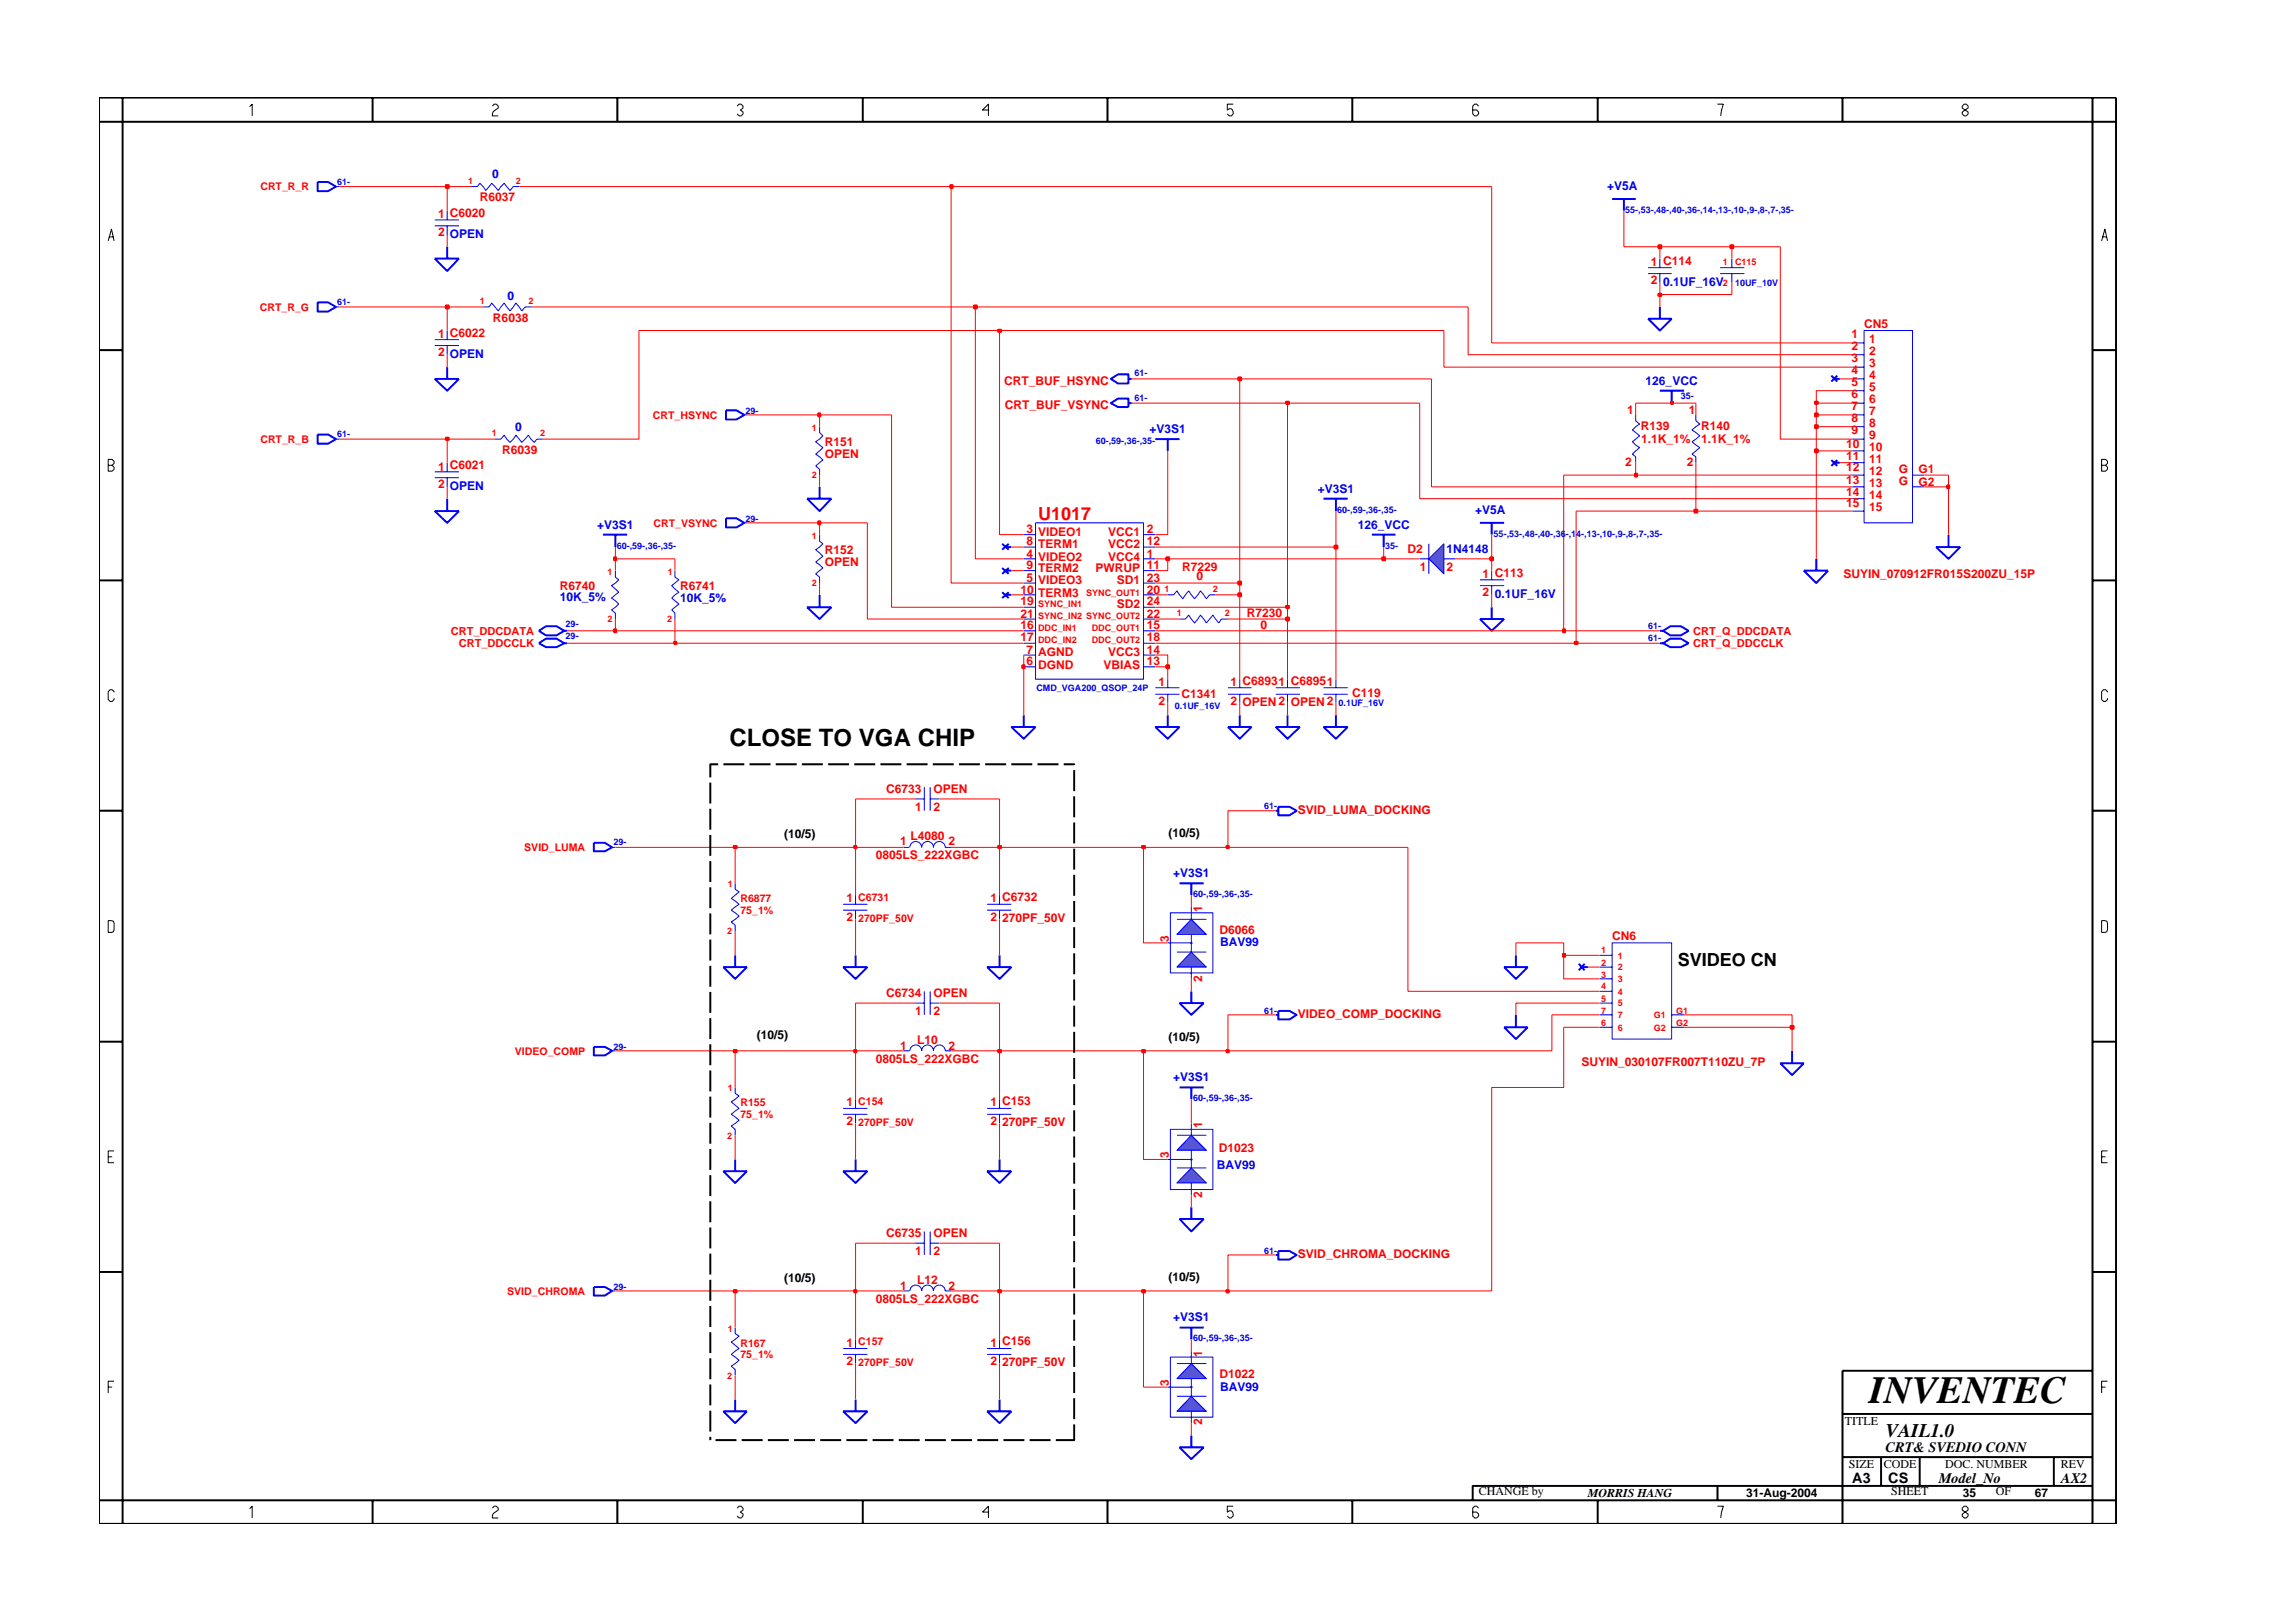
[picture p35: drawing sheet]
<svg xmlns="http://www.w3.org/2000/svg" width="297mm" height="210mm" viewBox="0 0 297 210" stroke-linecap="round" stroke-linejoin="round" font-family="sans-serif">
<defs><g id="words">
<text font-size="5" x="241.8" y="181.6">INVENTEC</text>
<text font-size="3.1" x="94.4" y="96.5">CLOSE TO VGA CHIP</text>
<text font-size="2.5" x="244" y="185.9">VAIL1.0</text>
<text font-size="2.3" fill="#f00" x="134.3" y="67.3">U1017</text>
<text font-size="2.3" x="217.1" y="125">SVIDEO CN</text>
<g font-size="1.9">
<text x="239.6" y="191.9">A3</text>
<text x="244" y="187.9">CRT&amp; SVEDIO CONN</text>
<text x="244.3" y="192">CS</text>
<text x="250.8" y="191.9">Model_No</text>
<text x="266.6" y="191.9">AX2</text>
</g>
<g font-size="1.6" fill="#00f">
<text x="63.7" y="23">0</text>
<text x="207.9" y="24.5">+V5A</text>
<text x="65.6" y="38.9">0</text>
<text x="215.2" y="37">0.1UF_16V</text>
<text x="212.9" y="49.8">126_VCC</text>
<text x="66.7" y="55.7">0</text>
<text x="148.7" y="56">+V3S1</text>
<text x="170.5" y="63.8">+V3S1</text>
<text x="77.3" y="68.4">+V3S1</text>
<text x="175.6" y="68.4">126_VCC</text>
<text x="187.1" y="71.5">1N4148</text>
<text x="190.8" y="66.5">+V5A</text>
<text x="72.4" y="77.8">10K_5%</text>
<text x="88" y="77.9">10K_5%</text>
<text x="193.4" y="77.4">0.1UF_16V</text>
<text x="151.8" y="113.5">+V3S1</text>
<text x="157.8" y="122.5">BAV99</text>
<text x="151.8" y="139.9">+V3S1</text>
<text x="157.4" y="151.3">BAV99</text>
<text x="151.8" y="171">+V3S1</text>
<text x="157.8" y="180">BAV99</text>
</g>
<g font-size="1.6" fill="#f00">
<text x="56.7" y="28.2">1 C6020</text>
<text x="62.1" y="26">R6037</text>
<text x="56.7" y="30.6">2 OPEN</text>
<text x="213.6" y="34.5">1 C114</text>
<text x="63.8" y="41.7">R6038</text>
<text x="213.6" y="36.8">2</text>
<text x="56.7" y="43.8">1 C6022</text>
<text x="56.7" y="46.1">2 OPEN</text>
<text x="239.5" y="45.4">2</text>
<text x="239.5" y="46.9">3</text>
<text x="239.5" y="43.7">1</text>
<text x="241.2" y="42.4">CN5</text>
<text x="241.8" y="45.9">2</text>
<text x="241.8" y="47.5">3</text>
<text x="241.8" y="44.4">1</text>
<text x="129.9" y="49.8">CRT_BUF_HSYNC</text>
<text x="130" y="52.9">CRT_BUF_VSYNC</text>
<text x="210.5" y="53.5">1</text>
<text x="218.5" y="53.5">1</text>
<text x="239.5" y="51.5">6</text>
<text x="239.5" y="53.1">7</text>
<text x="239.5" y="48.4">4</text>
<text x="239.5" y="50">5</text>
<text x="241.8" y="53.7">7</text>
<text x="241.8" y="49">4</text>
<text x="241.8" y="50.6">5</text>
<text x="241.8" y="52.2">6</text>
<text x="65" y="58.7">R6039</text>
<text x="106.7" y="57.8">R151</text>
<text x="106.7" y="59.3">OPEN</text>
<text x="212.3" y="55.6">R139</text>
<text x="212.3" y="57.4">1.1K_1%</text>
<text x="220.1" y="55.6">R140</text>
<text x="220.1" y="57.4">1.1K_1%</text>
<text x="238.8" y="58">10</text>
<text x="238.8" y="59.5">11</text>
<text x="239.5" y="54.7">8</text>
<text x="239.5" y="56.2">9</text>
<text x="241.8" y="58.3">10</text>
<text x="241.8" y="59.9">11</text>
<text x="241.8" y="55.2">8</text>
<text x="241.8" y="56.8">9</text>
<text x="56.7" y="60.9">1 C6021</text>
<text x="56.7" y="63.2">2 OPEN</text>
<text x="210.3" y="60.3">2</text>
<text x="218.2" y="60.3">2</text>
<text x="238.8" y="62.6">13</text>
<text x="238.8" y="64.1">14</text>
<text x="238.8" y="65.7">15</text>
<text x="238.8" y="61">12</text>
<text x="241.8" y="61.5">12</text>
<text x="241.8" y="63">13</text>
<text x="241.8" y="64.5">14</text>
<text x="245.6" y="61.3">G</text>
<text x="245.6" y="62.8">G</text>
<text x="248.2" y="61.2">G1</text>
<text x="248.2" y="62.8">G2</text>
<text x="106.7" y="71.7">R152</text>
<text x="132.8" y="70.5">8</text>
<text x="132.8" y="69">3</text>
<text x="134.3" y="70.9">TERM1</text>
<text x="134.3" y="69.4">VIDEO1</text>
<text x="143.4" y="69.4">VCC1</text>
<text x="143.4" y="70.9">VCC2</text>
<text x="148.4" y="69">2</text>
<text x="148.4" y="70.5">12</text>
<text x="182.1" y="71.5">D2</text>
<text x="241.8" y="66.1">15</text>
<text x="72.4" y="76.3">R6740</text>
<text x="88" y="76.4">R6741</text>
<text x="106.7" y="73.3">OPEN</text>
<text x="132" y="76.8">10</text>
<text x="132.8" y="73.7">9</text>
<text x="132.8" y="72.1">4</text>
<text x="132.8" y="75.3">5</text>
<text x="134.3" y="74.1">TERM2</text>
<text x="134.3" y="77.2">TERM3</text>
<text x="134.3" y="72.6">VIDEO2</text>
<text x="134.3" y="75.6">VIDEO3</text>
<text x="141.7" y="74.1">PWRUP</text>
<text x="143.4" y="72.6">VCC4</text>
<text x="144.5" y="75.6">SD1</text>
<text x="148.4" y="72.2">1</text>
<text x="148.4" y="73.7">11</text>
<text x="148.4" y="75.3">23</text>
<text x="148.4" y="76.8">20</text>
<text x="152.9" y="73.8">R7229</text>
<text x="154.8" y="75.1">0</text>
<text x="183.7" y="73.8">1</text>
<text x="187.1" y="73.8">2</text>
<text x="191.8" y="74.9">1 C113</text>
<text x="191.8" y="77.1">2</text>
<text x="238.5" y="74.8">SUYIN_070912FR015S200ZU_15P</text>
<text x="132" y="81.5">16</text>
<text x="132" y="83">17</text>
<text x="132" y="78.3">19</text>
<text x="132" y="79.9">21</text>
<text x="144.5" y="78.7">SD2</text>
<text x="148.4" y="78.3">24</text>
<text x="148.4" y="79.9">22</text>
<text x="148.4" y="81.5">15</text>
<text x="148.4" y="83">18</text>
<text x="161.3" y="79.9">R7230</text>
<text x="163.1" y="81.4">0</text>
<text x="132.8" y="84.6">7</text>
<text x="132.8" y="86.1">6</text>
<text x="134.3" y="84.9">AGND</text>
<text x="134.3" y="86.5">DGND</text>
<text x="142.8" y="86.5">VBIAS</text>
<text x="143.4" y="84.9">VCC3</text>
<text x="148.4" y="86.1">13</text>
<text x="148.4" y="84.6">14</text>
<text x="149.9" y="88.8">1</text>
<text x="159.2" y="88.8">1 C68931 C68951</text>
<text x="149.9" y="91.2">2</text>
<text x="152.9" y="90.3">C1341</text>
<text x="159.2" y="91.2">2 OPEN2 OPEN2</text>
<text x="174.9" y="90.2">C119</text>
<text x="114.7" y="102.6">C6733</text>
<text x="118.4" y="104.9">1</text>
<text x="120.8" y="104.9">2</text>
<text x="120.8" y="102.6">OPEN</text>
<text x="167.9" y="105.3">SVID_LUMA_DOCKING</text>
<text x="113.3" y="111.2">0805LS_222XGBC</text>
<text x="116.4" y="109.4">1</text>
<text x="117.8" y="108.6">L4080</text>
<text x="122.7" y="109.4">2</text>
<text x="109.5" y="116.8">1</text>
<text x="109.5" y="119.1">2</text>
<text x="128.1" y="116.8">1 C6732</text>
<text x="128.1" y="119.1">2</text>
<text x="129.7" y="119.3">270PF_50V</text>
<text x="155.5" y="118.1" transform="rotate(-90 155.5 118.1)">1</text>
<text x="151.2" y="121.9" transform="rotate(-90 151.2 121.9)">3</text>
<text x="157.8" y="120.9">D6066</text>
<text x="208.6" y="121.7">CN6</text>
<text x="114.7" y="129">C6734</text>
<text x="118.4" y="131.3">1</text>
<text x="120.8" y="129">OPEN</text>
<text x="120.8" y="131.3">2</text>
<text x="155.5" y="127" transform="rotate(-90 155.5 127)">2</text>
<text x="167.9" y="131.7">VIDEO_COMP_DOCKING</text>
<text x="113.3" y="137.6">0805LS_222XGBC</text>
<text x="116.4" y="135.8">1</text>
<text x="118.7" y="135.1">L10</text>
<text x="122.7" y="135.8">2</text>
<text x="204.6" y="137.9">SUYIN_030107FR007T110ZU_7P</text>
<text x="109.5" y="143.2">1</text>
<text x="128.1" y="143.2">1 C153</text>
<text x="109.5" y="145.6">2</text>
<text x="128.1" y="145.6">2</text>
<text x="129.7" y="145.7">270PF_50V</text>
<text x="151.2" y="149.8" transform="rotate(-90 151.2 149.8)">3</text>
<text x="155.5" y="146" transform="rotate(-90 155.5 146)">1</text>
<text x="157.7" y="149.1">D1023</text>
<text x="155.5" y="155" transform="rotate(-90 155.5 155)">2</text>
<text x="114.7" y="160.1">C6735</text>
<text x="120.8" y="160.1">OPEN</text>
<text x="116.4" y="166.9">1</text>
<text x="118.4" y="162.4">1</text>
<text x="118.7" y="166.1">L12</text>
<text x="120.8" y="162.4">2</text>
<text x="122.7" y="166.9">2</text>
<text x="167.9" y="162.8">SVID_CHROMA_DOCKING</text>
<text x="113.3" y="168.7">0805LS_222XGBC</text>
<text x="109.5" y="174.3">1</text>
<text x="109.5" y="176.6">2</text>
<text x="128.1" y="174.3">1 C156</text>
<text x="128.1" y="176.6">2</text>
<text x="129.7" y="176.8">270PF_50V</text>
<text x="151.2" y="179.4" transform="rotate(-90 151.2 179.4)">3</text>
<text x="155.5" y="175.5" transform="rotate(-90 155.5 175.5)">1</text>
<text x="157.8" y="178.4">D1022</text>
<text x="155.5" y="184.4" transform="rotate(-90 155.5 184.4)">2</text>
</g>
<g font-size="1.6">
<text x="101.5" y="108.5">(10/5)</text>
<text x="151.2" y="108.3">(10/5)</text>
<text x="97.9" y="134.4">(10/5)</text>
<text x="151.2" y="134.7">(10/5)</text>
<text x="101.5" y="165.9">(10/5)</text>
<text x="151.2" y="165.8">(10/5)</text>
<text x="238.7" y="184.4">TITLE</text>
<text x="239.2" y="190">SIZE</text>
<text x="243.7" y="190">CODE</text>
<text x="251.6" y="190">DOC. NUMBER</text>
<text x="266.6" y="190">REV</text>
<text x="191.3" y="193.5">CHANGE by</text>
<text x="205.4" y="193.7">MORRIS HANG</text>
<text x="225.9" y="193.7">31-Aug-2004</text>
<text x="244.7" y="193.5">SHEET</text>
<text x="253.9" y="193.7">35</text>
<text x="258.2" y="193.5">OF</text>
<text x="263.3" y="193.7">67</text>
</g>
<g font-size="1.4" fill="#f00">
<text x="33.7" y="24.6">CRT_R_R</text>
<text x="33.6" y="40.2">CRT_R_G</text>
<text x="33.7" y="57.3">CRT_R_B</text>
<text x="84.5" y="54.2">CRT_HSYNC</text>
<text x="84.5" y="68.2">CRT_VSYNC</text>
<text x="58.3" y="82.2">CRT_DDCDATA</text>
<text x="59.4" y="83.8">CRT_DDCCLK</text>
<text x="219.1" y="83.8">CRT_Q_DDCCLK</text>
<text x="219.1" y="82.2">CRT_Q_DDCDATA</text>
<text x="67.8" y="110.2">SVID_LUMA</text>
<text x="95.8" y="118.3">75_1%</text>
<text x="95.8" y="116.8">R6877</text>
<text x="111" y="116.6">C6731</text>
<text x="111" y="119.3">270PF_50V</text>
<text x="66.6" y="136.5">VIDEO_COMP</text>
<text x="95.8" y="143.2">R155</text>
<text x="111" y="143">C154</text>
<text x="95.8" y="144.7">75_1%</text>
<text x="111" y="145.7">270PF_50V</text>
<text x="65.6" y="167.6">SVID_CHROMA</text>
<text x="95.8" y="175.8">75_1%</text>
<text x="95.8" y="174.3">R167</text>
<text x="111" y="176.8">270PF_50V</text>
<text x="111" y="174.1">C157</text>
</g>
<g font-size="1.2" fill="#00f">
<text x="43.6" y="24">61-</text>
<text x="210.3" y="27.5">55-,53-,48-,40-,36-,14-,13-,10-,9-,8-,7-,35-</text>
<text x="43.6" y="39.5">61-</text>
<text x="224.5" y="37">10UF_10V</text>
<text x="96.5" y="53.5">29-</text>
<text x="146.8" y="51.8">61-</text>
<text x="146.8" y="48.7">61-</text>
<text x="217.5" y="51.7">35-</text>
<text x="43.6" y="56.6">61-</text>
<text x="141.8" y="57.4">60-,59-,36-,35-</text>
<text x="79.8" y="71.1">60-,59-,36-,35-</text>
<text x="96.5" y="67.5">29-</text>
<text x="173" y="66.4">60-,59-,36-,35-</text>
<text x="179.2" y="71.1">35-</text>
<text x="193.2" y="69.5">55-,53-,48-,40-,36-,14-,13-,10-,9-,8-,7-,35-</text>
<text x="73.2" y="82.7">29-</text>
<text x="73.2" y="81.1">29-</text>
<text x="213.2" y="83">61-</text>
<text x="213.2" y="81.5">61-</text>
<text x="134.1" y="89.4">CMD_VGA200_QSOP_24P</text>
<text x="152" y="91.7">0.1UF_16V</text>
<text x="173.2" y="91.4">0.1UF_16V</text>
<text x="163.5" y="104.7">61-</text>
<text x="79.4" y="109.4">29-</text>
<text x="154.4" y="116.1">60-,59-,36-,35-</text>
<text x="163.5" y="131.2">61-</text>
<text x="79.4" y="135.8">29-</text>
<text x="154.4" y="142.5">60-,59-,36-,35-</text>
<text x="79.4" y="166.9">29-</text>
<text x="163.5" y="162.2">61-</text>
<text x="154.4" y="173.6">60-,59-,36-,35-</text>
</g>
<g font-size="1.2" fill="#f00">
<text x="60.6" y="23.8">1</text>
<text x="66.7" y="23.8">2</text>
<text x="222.9" y="34.3">1</text>
<text x="224.5" y="34.3">C115</text>
<text x="62.1" y="39.3">1</text>
<text x="68.4" y="39.3">2</text>
<text x="222.9" y="37">2</text>
<text x="63.6" y="56.4">1</text>
<text x="69.9" y="56.4">2</text>
<text x="105" y="55.8">1</text>
<text x="105" y="61.8">2</text>
<text x="105" y="69.8">1</text>
<text x="78.6" y="74.4">1</text>
<text x="86.4" y="74.4">1</text>
<text x="105" y="75.8">2</text>
<text x="140.5" y="77.1">SYNC_OUT1</text>
<text x="150.7" y="76.6">1</text>
<text x="156.9" y="76.6">2</text>
<text x="78.6" y="80.4">2</text>
<text x="86.3" y="80.4">2</text>
<text x="134.3" y="81.7">DDC_IN1</text>
<text x="134.3" y="83.2">DDC_IN2</text>
<text x="134.3" y="78.6">SYNC_IN1</text>
<text x="134.3" y="80.1">SYNC_IN2 SYNC_OUT2</text>
<text x="141.2" y="81.7">DDC_OUT1</text>
<text x="141.2" y="83.2">DDC_OUT2</text>
<text x="152.3" y="79.7">1</text>
<text x="158.4" y="79.7">2</text>
<text x="94.2" y="114.8">1</text>
<text x="94.1" y="120.9">2</text>
<text x="207.2" y="123.4">1</text>
<text x="207.2" y="125">2</text>
<text x="209.3" y="124.1">1</text>
<text x="209.3" y="125.6">2</text>
<text x="207.2" y="126.5">3</text>
<text x="207.2" y="128">4</text>
<text x="207.2" y="129.6">5</text>
<text x="207.2" y="131.2">7</text>
<text x="209.3" y="127.1">3</text>
<text x="209.3" y="128.7">4</text>
<text x="209.3" y="130.2">5</text>
<text x="209.3" y="131.8">7</text>
<text x="213.9" y="131.8">G1</text>
<text x="216.9" y="131.2">G1</text>
<text x="207.2" y="132.8">6</text>
<text x="209.3" y="133.4">6</text>
<text x="213.9" y="133.4">G2</text>
<text x="216.9" y="132.8">G2</text>
<text x="94.2" y="141.2">1</text>
<text x="94.1" y="147.3">2</text>
<text x="94.2" y="172.3">1</text>
<text x="94.1" y="178.4">2</text>
</g>
</g></defs>
<g fill="none" stroke="#00f" stroke-width=".25">
<path d="M41.1 23.6h1.3l1.1 .5-1.1 .6h-1.3zM56.2 33.5h3.2l-1.5 1.6zM57.9 31.9v1.6M208.6 25.8h3M210.1 25.8v1.5M236.9 48.6l.8 .8M237.3 49h.7M237.7 48.6l-.8 .8M230.3 137.6h3.1l-1.6 1.5zM231.8 136v1.6M76.8 166.6h1.5l.9 .5-.9 .6h-1.5zM109.1 182.6h3.1l-1.5 1.6z"/>
<path d="M110.7 181.1v1.5"/>
</g>
<path d="M43.5 24.1h.4M79.2 167.1h.4" fill="none" stroke="#00f" stroke-width=".13"/>
<path d="M154.1 119l2 1.9h-3.8z" fill-rule="evenodd" fill="#3c3cc8" stroke="#00f" stroke-width=".13"/>
<path d="M152.3 119h3.8M154.1 117.4v1.6M154.1 120.9v1.1" fill="none" stroke="#00f" stroke-width=".13"/>
<path d="M154.1 123.2l2 2h-3.8z" fill-rule="evenodd" fill="#3c3cc8" stroke="#00f" stroke-width=".13"/>
<path d="M151.4 118.1h5.5v7.8h-5.5zM151.1 122h3v1.2M152.3 123.2h3.8M154.1 125.2v1.5" fill="none" stroke="#00f" stroke-width=".13"/>
<circle cx="154.1" cy="122" r=".08" fill="#3c3cc8" stroke="#00f" stroke-width=".13"/>
<path d="M127.7 151.6h3.1l-1.5 1.5zM129.3 150v1.6" fill="none" stroke="#00f" stroke-width=".25"/>
<path d="M56.2 28.5h3.2M56.2 29.2h3.2M57.9 27.3v1.2M57.9 29.2v1.2" fill="none" stroke="#00f" stroke-width=".13"/>
<path d="M154.1 146.9l2 2h-3.8z" fill-rule="evenodd" fill="#3c3cc8" stroke="#00f" stroke-width=".13"/>
<path d="M152.3 146.9h3.8M154.1 145.4v1.5M154.1 148.9v1.1" fill="none" stroke="#00f" stroke-width=".13"/>
<path d="M154.1 151.1l2 2h-3.8z" fill-rule="evenodd" fill="#3c3cc8" stroke="#00f" stroke-width=".13"/>
<path d="M151.1 150h3v1.1M151.4 146.1h5.5v7.8h-5.5zM152.3 151.1h3.8M154.1 153.1v1.6" fill="none" stroke="#00f" stroke-width=".13"/>
<circle cx="154.1" cy="150.1" r=".08" fill="#3c3cc8" stroke="#00f" stroke-width=".13"/>
<g fill="none" stroke="#00f" stroke-width=".25">
<path d="M214.7 50.6h3.2M216.3 50.6v1.6M236.9 59.5l.8 .8M237.3 59.9h.7M237.7 59.5l-.8 .8M177.5 69.2h3M179 69.2v1.6M191.5 67.7h3.1M193 67.7v1.5M250.5 70.8h3.1l-1.5 1.5zM252.1 69.2v1.6M171.2 94.1h3.2l-1.6 1.5z"/>
<path d="M172.8 92.6v1.5M214.7 81.6h.5M214.7 83.2h.5M215.2 81.6l.9-.6h1.4l1 .6-1 .6h-1.4zM215.2 83.2l.9-.6h1.4l1 .6-1 .5h-1.4zM76.8 109.1h1.5l.9 .6-.9 .5h-1.5zM93.6 125.2h3l-1.5 1.5zM95.1 123.6v1.6M109.1 125.2h3.1l-1.5 1.5zM110.7 123.6v1.6M165 131.3h.4M165.4 130.8h1.4l1 .5-1 .6h-1.4z"/>
<path d="M152.6 157.7h3.1l-1.6 1.7zM154.1 156.2v1.5"/>
</g>
<g fill="none" stroke="#00f" stroke-width=".13">
<path d="M132.4 69.2h1.6M132.4 70.8h1.6M132.4 72.3h1.6M132.4 73.8h1.6M132.4 75.5h1.6M132.4 77h1.6M132.4 78.6h1.6M134 67.7h13.9v20.2h-13.9zM147.9 69.2h1.6M147.9 70.8h1.6M147.9 72.3h1.6M147.9 73.8h1.6"/>
<path d="M147.9 75.5h1.6M147.9 77h1.6M147.9 78.6h1.6M183.7 72.3h1.2M184.9 70.4v3.9M186.8 72.3h1.5M132.4 80.1h1.6M132.4 81.6h1.6M132.4 83.2h1.6M132.4 84.8h1.6M132.4 86.3h1.6M147.9 80.1h1.6"/>
<path d="M147.9 81.6h1.6M147.9 83.2h1.6M147.9 84.8h1.6M147.9 86.3h1.6M79.2 109.7h.4M109.1 117h3.1M109.1 117.8h3.1M110.7 115.8v1.2M110.7 117.8v1.2M116.9 136h.7M117.7 136a.76 .76 0 0 1 .8-.8 .76 .76 0 0 1 .7 .8 .76 .76 0 0 1 .8-.8 .76 .76 0 0 1 .8 .8 .76 .76 0 0 1 .7-.8 .76 .76 0 0 1 .8 .8h.7"/>
</g>
<path d="M186.8 70.4v3.9l-1.9-2z" fill-rule="evenodd" fill="#3c3cc8" stroke="#00f" stroke-width=".13"/>
<path d="M56.2 49h3.2l-1.5 1.6zM57.9 47.5v1.5M171.2 64.5h3.2M172.8 64.5v1.6M69.7 83.2l.9-.6h1.4l1 .6-1 .5h-1.4zM73 83.2h.3" fill="none" stroke="#00f" stroke-width=".25"/>
<path d="M62.5 39.7h.8l.3-.5 .9 1 .7-1 .8 1 .7-1 .8 1 .4-.5h.8M106 55.2v.8l.5 .4-1 .8 1 .7-1 .9 1 .7-1 .8 .5 .4v.8M149.5 89h3.1M149.5 89.8h3.1M151.1 87.9v1.1M151.1 89.8v1.1M127.7 174.5h3.1M127.7 175.3h3.1M129.3 173.3v1.2M129.3 175.3v1.2" fill="none" stroke="#00f" stroke-width=".13"/>
<path d="M154.1 176.5l2 1.9h-3.8z" fill-rule="evenodd" fill="#3c3cc8" stroke="#00f" stroke-width=".13"/>
<path d="M152.3 176.5h3.8M154.1 174.9v1.6M154.1 178.4v1.1" fill="none" stroke="#00f" stroke-width=".13"/>
<path d="M154.1 180.7l2 1.9h-3.8z" fill-rule="evenodd" fill="#3c3cc8" stroke="#00f" stroke-width=".13"/>
<path d="M151.1 179.5h3v1.2M151.4 175.6h5.5v7.8h-5.5zM152.3 180.7h3.8M154.1 182.6v1.6" fill="none" stroke="#00f" stroke-width=".13"/>
<circle cx="154.1" cy="179.5" r=".08" fill="#3c3cc8" stroke="#00f" stroke-width=".13"/>
<g fill="none" stroke="#00f" stroke-width=".13">
<path d="M43.5 39.7h.4M60.9 24.1h.9l.3-.4 .8 1 .7-1 .9 1 .7-1 .8 1 .4-.6h.8M213.2 34.6h3.1M213.2 35.4h3.1M214.7 33.5v1.1M214.7 35.4v1.2M222.5 34.6h3.2M222.5 35.4h3.2M224.1 33.5v1.1M224.1 35.4v1.2M43.5 56.8h.4M56.2 44h3.2"/>
<path d="M56.2 44.7h3.2M57.9 42.8v1.2M57.9 44.7v1.2M57.9 59.9v1.2M64 56.8h.8l.4-.5 .8 .9 .7-.9 .8 .9 .9-.9 .7 .9 .4-.4h.7M96.3 53.7h.3M211.6 53.7v.8l.5 .4-.9 .7 .9 .8-.9 .8 .9 .7-.9 .9 .4 .3v.8M219.4 53.7v.8l.5 .4-1 .7 1 .8-1 .8 1 .7-1 .9 .5 .3v.8M239.6 53.7h1.6M239.6 45.9h1.6M239.6 44.4h1.6M239.6 49h1.6"/>
<path d="M239.6 47.5h1.6M239.6 52.2h1.6M239.6 50.6h1.6M239.6 55.2h1.6M239.6 58.3h1.6M239.6 56.8h1.6M239.6 59.9h1.6M241.2 42.8h6.2v24.9h-6.2zM56.2 61.1h3.2M56.2 61.8h3.2M57.9 61.8v1.2M79.6 73.8v.9l.4 .3-.9 .8 .9 .8-.9 .8 .9 .8-.9 .7 .5 .4v.8"/>
<path d="M87.3 73.8v.9l.5 .3-.9 .8 .9 .8-.9 .8 .9 .8-.9 .7 .4 .4v.8M96.3 67.7h.3M106 69.2v.8l.5 .4-1 .7 1 .9-1 .7 1 .8-1 .8 .5 .4v.8M151.1 77h.7l.5-.5 .7 1 .8-1 .7 1 .8-1 .8 1 .4-.5h.8M191.5 75h3.1M191.5 75.8h3.1M193 73.8v1.2M193 75.8v1.2M239.6 61.5h1.6M239.6 64.5h1.6M239.6 63h1.6M239.6 66.1h1.6"/>
<path d="M247.4 61.5h1.5M247.4 63h1.5M152.6 80.1h.8l.4-.5 .7 1 .8-1 .8 1 .8-1 .8 1 .3-.5h.9M158.9 89h3M158.9 89.8h3M160.4 87.9v1.1M160.4 89.8v1.1M165 89h3.2M165 89.8h3.2M166.6 87.9v1.1M166.6 89.8v1.1M171.2 89h3.2"/>
<path d="M171.2 89.8h3.2M172.8 87.9v1.1M172.8 89.8v1.1M95.1 114.3v.8l.5 .3-1 .9 1 .7-1 .8 1 .7-1 .8 .5 .4v.8M116.9 109.7h.7M117.7 109.7a.76 .76 0 0 1 .8-.8 .76 .76 0 0 1 .7 .8 .76 .76 0 0 1 .8-.8 .76 .76 0 0 1 .8 .8 .76 .76 0 0 1 .7-.8 .76 .76 0 0 1 .8 .8h.7M118.4 103.4h1.2M119.6 101.9v3M120.3 101.9v3M120.3 103.4h1.2M127.7 117h3.1M127.7 117.8h3.1"/>
<path d="M129.3 115.8v1.2M129.3 117.8v1.2M79.2 136h.4M118.4 129.8h1.2M119.6 128.3v3M120.3 128.3v3M120.3 129.8h1.2M207 123.6h1.6M207 125.2h1.6M207 126.7h1.6M207 128.3h1.6M207 129.8h1.6"/>
<path d="M207 131.3h1.6M207 132.9h1.6M208.6 122h7.7v12.5h-7.7zM216.3 131.3h1.6M216.3 132.9h1.6M95.1 140.7v.8l.5 .3-1 .8 1 .8-1 .8 1 .8-1 .7 .5 .4v.8M109.1 143.4h3.1M109.1 144.2h3.1M110.7 142.3v1.1M110.7 144.2v1.2M119.6 159.4v3M120.3 159.4v3"/>
<path d="M127.7 143.4h3.1M127.7 144.2h3.1M129.3 142.3v1.1M129.3 144.2v1.2M95.1 171.8v.8l.5 .3-1 .8 1 .8-1 .8 1 .7-1 .8 .5 .4v.8M109.1 174.5h3.1M109.1 175.3h3.1M110.7 173.3v1.2M110.7 175.3v1.2M116.9 167.1h.7M117.7 167.1a.76 .76 0 0 1 .8-.8 .76 .76 0 0 1 .7 .8 .76 .76 0 0 1 .8-.8 .76 .76 0 0 1 .8 .8 .76 .76 0 0 1 .7-.8 .76 .76 0 0 1 .8 .8h.7M118.4 160.9h1.2"/>
<path d="M120.3 160.9h1.2"/>
</g>
<g fill="none" stroke="#00f" stroke-width=".25">
<path d="M41.1 39.1h1.3l1.1 .6-1.1 .6h-1.3zM214.7 39.7v1.5M41.1 56.2h1.3l1.1 .6-1.1 .6h-1.3zM93.9 53.1h1.4l1 .6-1 .6h-1.4zM143.7 52.2l.9-.6h1.4v1.1h-1.4zM143.7 49l.9-.6h1.4v1.2h-1.4zM146 52.2h.4M146 49h.4M149.5 56.8h3.1M151.1 56.8v1.5M213.2 41.2h3.1l-1.6 1.6zM56.2 66.1h3.2l-1.5 1.6z"/>
<path d="M57.9 64.5v1.6M78 69.2h3.1M79.6 69.2v1.6M93.9 67.1h1.4l1 .6-1 .6h-1.4zM104.4 78.6h3.2l-1.6 1.5zM104.4 64.5h3.2l-1.6 1.6zM106 63v1.5M106 77v1.6M129.7 73.5l.8 .8M129.7 76.6l.8 .8M129.7 70.4l.8 .7M130.1 73.8h.7"/>
<path d="M130.1 77h.7M130.1 70.8h.7M130.5 73.5l-.8 .8M130.5 76.6l-.8 .8M130.5 70.4l-.8 .7M193 78.6v1.5M233.4 73.8h3.1l-1.5 1.7zM235 72.3v1.5M69.7 81.6l.9-.6h1.4l1 .6-1 .6h-1.4zM73 81.6h.3M130.8 94.1h3.2l-1.6 1.5zM132.4 92.6v1.5"/>
<path d="M149.5 94.1h3.1l-1.5 1.5zM151.1 92.6v1.5M158.9 94.1h3l-1.5 1.5zM160.4 92.6v1.5M165 94.1h3.2l-1.6 1.5zM166.6 92.6v1.5M191.5 80.1h3.1l-1.6 1.5zM152.6 114.3h3.1M154.1 114.3v1.5M165 104.9h.4M165.4 104.4h1.4l1 .5-1 .6h-1.4zM76.8 135.5h1.5l.9 .5-.9 .6h-1.5z"/>
<path d="M127.7 125.2h3.1l-1.5 1.5zM129.3 123.6v1.6M152.6 129.8h3.1l-1.6 1.5zM154.1 128.3v1.5M194.6 125.2h3l-1.5 1.5zM194.6 132.9h3l-1.5 1.6zM196.1 123.6v1.6M196.1 131.3v1.6M204.2 124.7l.8 .9M204.7 125.2h.7M205 124.7l-.8 .9M93.6 151.6h3l-1.5 1.5z"/>
<path d="M95.1 150v1.6M109.1 151.6h3.1l-1.5 1.5zM110.7 150v1.6M152.6 140.7h3.1M154.1 140.7v1.6M152.6 171.8h3.1M154.1 171.8v1.5M165 162.4h.4M165.4 161.9h1.4l1 .5-1 .6h-1.4zM93.6 182.6h3l-1.5 1.6zM95.1 181.1v1.5M127.7 182.6h3.1l-1.5 1.6z"/>
<path d="M129.3 181.1v1.5M152.6 187.3h3.1l-1.6 1.5zM154.1 185.8v1.5"/>
</g>
<path d="M79.6 167.1h15.5v4.7M95.1 178v3.1M110.7 167.1v6.2M110.7 176.5v4.6M129.3 167.1v6.2M129.3 176.5v4.6M147.9 167.1v12.4h3.2M154.1 173.3v1.6M154.1 184.2v1.6" fill="none" stroke="#f00" stroke-width=".13"/>
<path d="M94.9 167h.4v.2h-.4z" fill-rule="evenodd" fill="#8e2323" stroke="#f00" stroke-width=".25"/>
<path d="M94.9 167h.4v.2h-.4z" fill="none" stroke="#f00" stroke-width=".25"/>
<path d="M95.1 167.1h15.6" fill="none" stroke="#f00" stroke-width=".13"/>
<path d="M110.5 167h.3v.2h-.3z" fill-rule="evenodd" fill="#8e2323" stroke="#f00" stroke-width=".25"/>
<path d="M110.5 167h.3v.2h-.3z" fill="none" stroke="#f00" stroke-width=".25"/>
<path d="M110.7 160.9v6.2h6.2M123 167.1h6.3" fill="none" stroke="#f00" stroke-width=".13"/>
<path d="M129.1 167h.4v.2h-.4z" fill-rule="evenodd" fill="#8e2323" stroke="#f00" stroke-width=".25"/>
<path d="M129.1 167h.4v.2h-.4z" fill="none" stroke="#f00" stroke-width=".25"/>
<path d="M129.3 160.9v6.2h18.6" fill="none" stroke="#f00" stroke-width=".13"/>
<path d="M147.8 167h.3v.2h-.3z" fill-rule="evenodd" fill="#8e2323" stroke="#f00" stroke-width=".25"/>
<path d="M147.8 167h.3v.2h-.3z" fill="none" stroke="#f00" stroke-width=".25"/>
<path d="M147.9 167.1h11" fill="none" stroke="#f00" stroke-width=".13"/>
<path d="M158.7 167v.2h.2v-.2z" fill-rule="evenodd" fill="#8e2323" stroke="#f00" stroke-width=".25"/>
<path d="M158.7 167h.2v.2h-.2z" fill="none" stroke="#f00" stroke-width=".25"/>
<path d="M79.6 136h15.5v4.7M110.7 136v6.3M129.3 136v6.3M147.9 136v14h3.2M202.3 132.9v7.8h-9.3v26.4h-34.1v-4.7h6.1M95.1 146.9v3.1M110.7 145.4v4.6M129.3 145.4v4.6M154.1 142.3v3.1M154.1 154.7v1.5M110.7 160.9h7.7M121.5 160.9h7.8" fill="none" stroke="#f00" stroke-width=".13"/>
<path d="M94.9 135.9h.4v.3h-.4z" fill-rule="evenodd" fill="#8e2323" stroke="#f00" stroke-width=".25"/>
<path d="M94.9 135.9h.4v.3h-.4z" fill="none" stroke="#f00" stroke-width=".25"/>
<path d="M95.1 136h15.6" fill="none" stroke="#f00" stroke-width=".13"/>
<path d="M110.5 135.9h.3v.3h-.3z" fill-rule="evenodd" fill="#8e2323" stroke="#f00" stroke-width=".25"/>
<path d="M110.5 135.9h.3v.3h-.3z" fill="none" stroke="#f00" stroke-width=".25"/>
<path d="M110.7 129.8v6.2h6.2M123 136h6.3" fill="none" stroke="#f00" stroke-width=".13"/>
<path d="M129.1 135.9h.4v.3h-.4z" fill-rule="evenodd" fill="#8e2323" stroke="#f00" stroke-width=".25"/>
<path d="M129.1 135.9h.4v.3h-.4z" fill="none" stroke="#f00" stroke-width=".25"/>
<path d="M129.3 129.8v6.2h18.6" fill="none" stroke="#f00" stroke-width=".13"/>
<path d="M147.8 135.9h.3v.3h-.3z" fill-rule="evenodd" fill="#8e2323" stroke="#f00" stroke-width=".25"/>
<path d="M147.8 135.9h.3v.3h-.3z" fill="none" stroke="#f00" stroke-width=".25"/>
<path d="M147.9 136h11" fill="none" stroke="#f00" stroke-width=".13"/>
<path d="M158.7 135.9h.2v.3h-.2z" fill-rule="evenodd" fill="#8e2323" stroke="#f00" stroke-width=".25"/>
<path d="M158.7 135.9h.2v.3h-.2z" fill="none" stroke="#f00" stroke-width=".25"/>
<path d="M158.9 131.3v4.7h41.9v-4.7M202.3 132.9h4.7M217.9 132.9h13.9v3.1" fill="none" stroke="#f00" stroke-width=".13"/>
<path d="M231.7 132.8h.3v.3h-.3z" fill-rule="evenodd" fill="#8e2323" stroke="#f00" stroke-width=".25"/>
<path d="M231.7 132.8h.3v.3h-.3z" fill="none" stroke="#f00" stroke-width=".25"/>
<g fill="none" stroke="#f00" stroke-width=".13">
<path d="M110.7 119v4.6M129.3 119v4.6M182.1 109.7v18.6h24.9M95.1 120.5v3.1M110.7 129.8h7.7M121.5 129.8h7.8M154.1 126.7v1.6M158.9 131.3h6.1M196.1 122v1.6M200.8 131.3h6.2M202.3 123.6v3.1h4.7M205.4 125.2h1.6"/>
<path d="M207 129.8h-10.9v1.5M217.9 131.3h13.9v1.6"/>
</g>
<path d="M202.2 123.5v.3h.3v-.3z" fill-rule="evenodd" fill="#8e2323" stroke="#f00" stroke-width=".25"/>
<path d="M202.2 123.5h.3v.3h-.3z" fill="none" stroke="#f00" stroke-width=".25"/>
<path d="M79.6 109.7h15.5v4.6M110.7 109.7v6.1M129.3 109.7v6.1M147.9 109.7v12.3h3.2M154.1 115.8v1.6M196.1 122h6.2v1.6h4.7" fill="none" stroke="#f00" stroke-width=".13"/>
<path d="M94.9 109.5h.4v.2h-.4z" fill-rule="evenodd" fill="#8e2323" stroke="#f00" stroke-width=".25"/>
<path d="M94.9 109.5h.4v.2h-.4z" fill="none" stroke="#f00" stroke-width=".25"/>
<path d="M95.1 109.7h15.6" fill="none" stroke="#f00" stroke-width=".13"/>
<path d="M110.5 109.5h.3v.2h-.3z" fill-rule="evenodd" fill="#8e2323" stroke="#f00" stroke-width=".25"/>
<path d="M110.5 109.5h.3v.2h-.3z" fill="none" stroke="#f00" stroke-width=".25"/>
<path d="M110.7 103.4v6.3h6.2M123 109.7h6.3" fill="none" stroke="#f00" stroke-width=".13"/>
<path d="M129.1 109.5h.4v.2h-.4z" fill-rule="evenodd" fill="#8e2323" stroke="#f00" stroke-width=".25"/>
<path d="M129.1 109.5h.4v.2h-.4z" fill="none" stroke="#f00" stroke-width=".25"/>
<path d="M129.3 103.4v6.3h18.6" fill="none" stroke="#f00" stroke-width=".13"/>
<path d="M147.8 109.5h.3v.2h-.3z" fill-rule="evenodd" fill="#8e2323" stroke="#f00" stroke-width=".25"/>
<path d="M147.8 109.5h.3v.2h-.3z" fill="none" stroke="#f00" stroke-width=".25"/>
<path d="M147.9 109.7h11" fill="none" stroke="#f00" stroke-width=".13"/>
<path d="M158.7 109.5h.2v.2h-.2z" fill-rule="evenodd" fill="#8e2323" stroke="#f00" stroke-width=".25"/>
<path d="M158.7 109.5h.2v.2h-.2z" fill="none" stroke="#f00" stroke-width=".25"/>
<path d="M160.4 77v10.9M172.8 70.8v17.1M132.4 86.3v6.3M151.1 86.3v1.6M151.1 90.9v1.7M160.4 90.9v1.7M166.6 80.1v7.8M166.6 90.9v1.7M172.8 90.9v1.7M110.7 103.4h7.7M121.5 103.4h7.8M165 104.9h-6.1v4.8h23.2" fill="none" stroke="#f00" stroke-width=".13"/>
<path d="M132.3 86.1h.2v.4h-.2z" fill-rule="evenodd" fill="#8e2323" stroke="#f00" stroke-width=".25"/>
<path d="M132.3 86.1h.2v.4h-.2z" fill="none" stroke="#f00" stroke-width=".25"/>
<path d="M132.4 84.8v1.5M149.5 86.3h1.6" fill="none" stroke="#f00" stroke-width=".13"/>
<path d="M150.9 86.1h.3v.4h-.3z" fill-rule="evenodd" fill="#8e2323" stroke="#f00" stroke-width=".25"/>
<path d="M150.9 86.1h.3v.4h-.3z" fill="none" stroke="#f00" stroke-width=".25"/>
<path d="M73.3 83.2h14M149.5 84.8h1.6v1.5" fill="none" stroke="#f00" stroke-width=".13"/>
<path d="M87.2 83.1h.3v.2h-.3z" fill-rule="evenodd" fill="#8e2323" stroke="#f00" stroke-width=".25"/>
<path d="M87.2 83.1h.3v.2h-.3z" fill="none" stroke="#f00" stroke-width=".25"/>
<path d="M87.3 80.1v3.1h45.1M149.5 83.2h54.4" fill="none" stroke="#f00" stroke-width=".13"/>
<path d="M203.7 83.1h.4v.2h-.4z" fill-rule="evenodd" fill="#8e2323" stroke="#f00" stroke-width=".25"/>
<path d="M203.7 83.1h.4v.2h-.4z" fill="none" stroke="#f00" stroke-width=".25"/>
<path d="M203.9 66.1v17.1h10.8M73.3 81.6h6.3" fill="none" stroke="#f00" stroke-width=".13"/>
<path d="M79.4 81.5h.3v.3h-.3z" fill-rule="evenodd" fill="#8e2323" stroke="#f00" stroke-width=".25"/>
<path d="M79.4 81.5h.3v.3h-.3z" fill="none" stroke="#f00" stroke-width=".25"/>
<path d="M79.6 80.1v1.5h52.8M149.5 81.6h52.8" fill="none" stroke="#f00" stroke-width=".13"/>
<path d="M202.2 81.5h.3v.3h-.3z" fill-rule="evenodd" fill="#8e2323" stroke="#f00" stroke-width=".25"/>
<path d="M202.2 81.5h.3v.3h-.3z" fill="none" stroke="#f00" stroke-width=".25"/>
<path d="M112.2 67.7v12.4h20.2M202.3 61.5v20.1h12.4M149.5 80.1h3.1M158.9 80.1h7.7" fill="none" stroke="#f00" stroke-width=".13"/>
<path d="M166.4 79.9h.3v.4h-.3z" fill-rule="evenodd" fill="#8e2323" stroke="#f00" stroke-width=".25"/>
<path d="M166.4 79.9h.3v.4h-.3z" fill="none" stroke="#f00" stroke-width=".25"/>
<path d="M115.3 53.7v24.9h17.1M149.5 78.6h17.1v1.5" fill="none" stroke="#f00" stroke-width=".13"/>
<path d="M166.4 78.4h.3v.3h-.3z" fill-rule="evenodd" fill="#8e2323" stroke="#f00" stroke-width=".25"/>
<path d="M166.4 78.4h.3v.3h-.3z" fill="none" stroke="#f00" stroke-width=".25"/>
<path d="M166.6 52.2v26.4M106 75.5v1.5M130.8 77h1.6M149.5 77h1.6M157.3 77h3.1M193 77v1.6" fill="none" stroke="#f00" stroke-width=".13"/>
<path d="M160.2 76.8h.4v.3h-.4z" fill-rule="evenodd" fill="#8e2323" stroke="#f00" stroke-width=".25"/>
<path d="M160.2 76.8h.4v.3h-.4z" fill="none" stroke="#f00" stroke-width=".25"/>
<path d="M123 24.1v51.4h9.4M149.5 75.5h10.9v1.5" fill="none" stroke="#f00" stroke-width=".13"/>
<path d="M160.2 75.3h.4v.3h-.4z" fill-rule="evenodd" fill="#8e2323" stroke="#f00" stroke-width=".25"/>
<path d="M160.2 75.3h.4v.3h-.4z" fill="none" stroke="#f00" stroke-width=".25"/>
<path d="M160.4 49v26.5M79.6 72.3v1.5M87.3 72.3v1.5M130.8 73.8h1.6M151.1 72.3v1.5h-1.6M193 72.3v1.5" fill="none" stroke="#f00" stroke-width=".13"/>
<path d="M79.4 72.2h.3v.3h-.3z" fill-rule="evenodd" fill="#8e2323" stroke="#f00" stroke-width=".25"/>
<path d="M79.4 72.2h.3v.3h-.3z" fill="none" stroke="#f00" stroke-width=".25"/>
<path d="M126.2 39.7v32.6h6.2M79.6 70.8v1.5h7.7M149.5 72.3h1.6" fill="none" stroke="#f00" stroke-width=".13"/>
<path d="M150.9 72.2h.3v.3h-.3z" fill-rule="evenodd" fill="#8e2323" stroke="#f00" stroke-width=".25"/>
<path d="M150.9 72.2h.3v.3h-.3z" fill="none" stroke="#f00" stroke-width=".25"/>
<path d="M151.1 72.3h27.9" fill="none" stroke="#f00" stroke-width=".13"/>
<path d="M178.8 72.2h.4v.3h-.4z" fill-rule="evenodd" fill="#8e2323" stroke="#f00" stroke-width=".25"/>
<path d="M178.8 72.2h.4v.3h-.4z" fill="none" stroke="#f00" stroke-width=".25"/>
<path d="M179 70.8v1.5h4.7M188.3 72.3h4.7" fill="none" stroke="#f00" stroke-width=".13"/>
<path d="M192.8 72.2h.4v.3h-.4z" fill-rule="evenodd" fill="#8e2323" stroke="#f00" stroke-width=".25"/>
<path d="M192.8 72.2h.4v.3h-.4z" fill="none" stroke="#f00" stroke-width=".25"/>
<path d="M235 58.3v14M130.8 70.8h1.6M149.5 70.8h23.3M193 69.2v3.1" fill="none" stroke="#f00" stroke-width=".13"/>
<path d="M172.7 70.6h.3v.4h-.3z" fill-rule="evenodd" fill="#8e2323" stroke="#f00" stroke-width=".25"/>
<path d="M172.7 70.6h.3v.4h-.3z" fill="none" stroke="#f00" stroke-width=".25"/>
<path d="M129.3 42.8v26.4h3.1M151.1 58.3v10.9h-1.6M96.6 67.7h9.4v1.5M172.8 66.1v4.7M252.1 63v6.2" fill="none" stroke="#f00" stroke-width=".13"/>
<path d="M105.9 67.5h.2v.3h-.2z" fill-rule="evenodd" fill="#8e2323" stroke="#f00" stroke-width=".25"/>
<path d="M105.9 67.5h.2v.3h-.2z" fill="none" stroke="#f00" stroke-width=".25"/>
<path d="M106 67.7h6.2M203.9 66.1h15.5" fill="none" stroke="#f00" stroke-width=".13"/>
<path d="M219.2 66h.4v.3h-.4z" fill-rule="evenodd" fill="#8e2323" stroke="#f00" stroke-width=".25"/>
<path d="M219.2 66h.4v.3h-.4z" fill="none" stroke="#f00" stroke-width=".25"/>
<path d="M183.7 52.2v12.3h55.9M185.2 49v14h54.4M219.4 59.9v6.2h20.2M57.9 63v1.5M106 61.5v1.5M248.9 63h3.2" fill="none" stroke="#f00" stroke-width=".13"/>
<path d="M251.9 62.8h.3v.4h-.3z" fill-rule="evenodd" fill="#8e2323" stroke="#f00" stroke-width=".25"/>
<path d="M251.9 62.8h.3v.4h-.3z" fill="none" stroke="#f00" stroke-width=".25"/>
<path d="M202.3 61.5h9.3M252.1 61.5v1.5" fill="none" stroke="#f00" stroke-width=".13"/>
<path d="M211.5 61.3h.3v.4h-.3z" fill-rule="evenodd" fill="#8e2323" stroke="#f00" stroke-width=".25"/>
<path d="M211.5 61.3h.3v.4h-.3z" fill="none" stroke="#f00" stroke-width=".25"/>
<path d="M57.9 56.8v3.1M211.6 59.9v1.6h28M238 59.9h1.6M248.9 61.5h3.2" fill="none" stroke="#f00" stroke-width=".13"/>
<path d="M234.8 58.2h.3v.3h-.3z" fill-rule="evenodd" fill="#8e2323" stroke="#f00" stroke-width=".25"/>
<path d="M234.8 58.2h.3v.3h-.3z" fill="none" stroke="#f00" stroke-width=".25"/>
<path d="M43.9 56.8h14M235 55.2v3.1h4.6" fill="none" stroke="#f00" stroke-width=".13"/>
<path d="M57.7 56.7h.3v.2h-.3z" fill-rule="evenodd" fill="#8e2323" stroke="#f00" stroke-width=".25"/>
<path d="M57.7 56.7h.3v.2h-.3z" fill="none" stroke="#f00" stroke-width=".25"/>
<path d="M230.3 31.9v24.9h9.3M57.9 56.8h6.1M82.7 42.8v14h-12.5M106 53.7v1.5" fill="none" stroke="#f00" stroke-width=".13"/>
<path d="M234.8 55h.3v.4h-.3z" fill-rule="evenodd" fill="#8e2323" stroke="#f00" stroke-width=".25"/>
<path d="M234.8 55h.3v.4h-.3z" fill="none" stroke="#f00" stroke-width=".25"/>
<path d="M96.6 53.7h9.4M235 53.7v1.5h4.6" fill="none" stroke="#f00" stroke-width=".13"/>
<path d="M105.9 53.5h.2v.4h-.2z" fill-rule="evenodd" fill="#8e2323" stroke="#f00" stroke-width=".25"/>
<path d="M105.9 53.5h.2v.4h-.2z" fill="none" stroke="#f00" stroke-width=".25"/>
<path d="M106 53.7h9.3M211.6 52.2v1.5M219.4 52.2v1.5" fill="none" stroke="#f00" stroke-width=".13"/>
<path d="M234.8 53.5h.3v.4h-.3z" fill-rule="evenodd" fill="#8e2323" stroke="#f00" stroke-width=".25"/>
<path d="M234.8 53.5h.3v.4h-.3z" fill="none" stroke="#f00" stroke-width=".25"/>
<path d="M146.4 52.2h20.2M235 52.2v1.5h4.6" fill="none" stroke="#f00" stroke-width=".13"/>
<path d="M166.4 52h.3v.3h-.3z" fill-rule="evenodd" fill="#8e2323" stroke="#f00" stroke-width=".25"/>
<path d="M166.4 52h.3v.3h-.3z" fill="none" stroke="#f00" stroke-width=".25"/>
<path d="M166.6 52.2h17.1M211.6 52.2h4.7" fill="none" stroke="#f00" stroke-width=".13"/>
<path d="M216.2 52h.2v.3h-.2z" fill-rule="evenodd" fill="#8e2323" stroke="#f00" stroke-width=".25"/>
<path d="M216.2 52h.2v.3h-.2z" fill="none" stroke="#f00" stroke-width=".25"/>
<path d="M216.3 52.2h3.1" fill="none" stroke="#f00" stroke-width=".13"/>
<path d="M234.8 52h.3v.3h-.3z" fill-rule="evenodd" fill="#8e2323" stroke="#f00" stroke-width=".25"/>
<path d="M234.8 52h.3v.3h-.3z" fill="none" stroke="#f00" stroke-width=".25"/>
<path d="M146.4 49h14M239.6 50.6h-4.6v1.6h4.6" fill="none" stroke="#f00" stroke-width=".13"/>
<path d="M160.2 48.9h.4v.3h-.4z" fill-rule="evenodd" fill="#8e2323" stroke="#f00" stroke-width=".25"/>
<path d="M160.2 48.9h.4v.3h-.4z" fill="none" stroke="#f00" stroke-width=".25"/>
<path d="M57.9 39.7v3.1M189.9 39.7v6.2h49.7M193 24.1v20.3h46.6M57.9 45.9v1.6M82.7 42.8h46.6M160.4 49h24.8M186.8 42.8v4.7h52.8M238 49h1.6" fill="none" stroke="#f00" stroke-width=".13"/>
<path d="M129.1 42.7h.4v.2h-.4z" fill-rule="evenodd" fill="#8e2323" stroke="#f00" stroke-width=".25"/>
<path d="M129.1 42.7h.4v.2h-.4z" fill="none" stroke="#f00" stroke-width=".25"/>
<path d="M43.9 39.7h14M129.3 42.8h57.5" fill="none" stroke="#f00" stroke-width=".13"/>
<path d="M57.7 39.6h.3v.3h-.3z" fill-rule="evenodd" fill="#8e2323" stroke="#f00" stroke-width=".25"/>
<path d="M57.7 39.6h.3v.3h-.3z" fill="none" stroke="#f00" stroke-width=".25"/>
<path d="M57.9 39.7h4.6M68.7 39.7h57.5" fill="none" stroke="#f00" stroke-width=".13"/>
<path d="M126 39.6h.4v.3h-.4z" fill-rule="evenodd" fill="#8e2323" stroke="#f00" stroke-width=".25"/>
<path d="M126 39.6h.4v.3h-.4z" fill="none" stroke="#f00" stroke-width=".25"/>
<path d="M126.2 39.7h63.7M214.7 38.1v1.6" fill="none" stroke="#f00" stroke-width=".13"/>
<path d="M214.6 38h.3v.3h-.3z" fill-rule="evenodd" fill="#8e2323" stroke="#f00" stroke-width=".25"/>
<path d="M214.6 38h.3v.3h-.3z" fill="none" stroke="#f00" stroke-width=".25"/>
<path d="M57.9 30.4v1.5M210.1 27.3v4.6h4.6v1.6M214.7 36.6v1.5h9.4v-1.5M224.1 31.9v1.6" fill="none" stroke="#f00" stroke-width=".13"/>
<path d="M214.6 31.8h.3v.3h-.3z" fill-rule="evenodd" fill="#8e2323" stroke="#f00" stroke-width=".25"/>
<path d="M214.6 31.8h.3v.3h-.3z" fill="none" stroke="#f00" stroke-width=".25"/>
<path d="M214.7 31.9h9.4" fill="none" stroke="#f00" stroke-width=".13"/>
<path d="M223.9 31.8h.3v.3h-.3z" fill-rule="evenodd" fill="#8e2323" stroke="#f00" stroke-width=".25"/>
<path d="M223.9 31.8h.3v.3h-.3z" fill="none" stroke="#f00" stroke-width=".25"/>
<path d="M43.9 24.1h14v3.2M224.1 31.9h6.2" fill="none" stroke="#f00" stroke-width=".13"/>
<path d="M57.7 24h.3v.3h-.3z" fill-rule="evenodd" fill="#8e2323" stroke="#f00" stroke-width=".25"/>
<path d="M57.7 24h.3v.3h-.3z" fill="none" stroke="#f00" stroke-width=".25"/>
<path d="M57.9 24.1h3M67.2 24.1h55.8" fill="none" stroke="#f00" stroke-width=".13"/>
<path d="M123 24h.2v.3h-.2z" fill-rule="evenodd" fill="#8e2323" stroke="#f00" stroke-width=".25"/>
<path d="M123 24h.2v.3h-.2z" fill="none" stroke="#f00" stroke-width=".25"/>
<path d="M123 24.1h70" fill="none" stroke="#f00" stroke-width=".13"/>
<g fill="none" stroke="#000" stroke-width=".25">
<path d="M12.8 12.6h261v184.6h-261zM12.8 15.8h261M15.9 12.6v184.6M48.2 12.6v3.2M79.9 12.6v3.2M111.6 12.6v3.2M143.3 12.6v3.2M174.9 12.6v3.2M206.7 12.6v3.2M238.4 12.6v3.2M270.7 12.6v184.6M12.8 45.3h3.1"/>
<path d="M270.7 45.3h3.1M12.8 75.1h3.1M270.7 75.1h3.1M92.9 98.9h-1v1.7M93.6 98.9h2.7M97 98.9h2.7M100.4 98.9h2.7M103.7 98.9h2.8M107.1 98.9h2.7M110.5 98.9h2.7M113.9 98.9h2.7M117.3 98.9h2.7"/>
<path d="M120.7 98.9h2.7M124.1 98.9h2.7M127.5 98.9h2.7M130.8 98.9h2.7M134.2 98.9h2.7M137.6 98.9h1.4v.1M139 99.7v2.7M12.8 104.9h3.1M91.9 101.3v2.7M91.9 104.7v2.7M91.9 108v2.8M91.9 111.4v2.7"/>
<path d="M91.9 114.8v2.7M91.9 118.2v2.7M139 103.1v2.7M139 106.4v2.7M139 109.8v2.7M139 113.2v2.7M139 116.6v2.7M139 120v2.7M270.7 104.9h3.1M12.8 134.8h3.1M91.9 121.6v2.7M91.9 125v2.7"/>
<path d="M91.9 128.4v2.7M91.9 131.8v2.7M91.9 135.1v2.8M91.9 138.5v2.7M139 123.4v2.7M139 126.8v2.7M139 130.1v2.8M139 133.5v2.7M139 136.9v2.7M270.7 134.8h3.1M91.9 141.9v2.7M91.9 145.3v2.7"/>
<path d="M91.9 148.7v2.7M91.9 152.1v2.7M91.9 155.5v2.7M91.9 158.8v2.8M139 140.3v2.7M139 143.7v2.7M139 147.1v2.7M139 150.5v2.7M139 153.9v2.7M139 157.2v2.7M12.8 164.6h3.1M91.9 162.2v2.7"/>
<path d="M91.9 165.6v2.7M91.9 169v2.7M91.9 172.4v2.7M91.9 175.8v2.7M91.9 179.2v2.7M139 160.6v2.7M139 164v2.7M139 167.4v2.7M139 170.8v2.7M139 174.2v2.7M139 177.6v2.7M270.7 164.6h3.1"/>
<path d="M270.7 177.4h-32.3v19.8M12.8 194.2h261M48.2 194.2v3M79.9 194.2v3M91.9 182.6v2.7M91.9 185.9v.5M92.6 186.4h2.7M96 186.4h2.7M99.3 186.4h2.8M102.7 186.4h2.7M106.1 186.4h2.7M109.5 186.4h2.7"/>
<path d="M111.6 194.2v3M112.9 186.4h2.7M116.3 186.4h2.7M119.7 186.4h2.7M123 186.4h2.8M126.4 186.4h2.7M129.8 186.4h2.7M133.2 186.4h2.7M139 184.3v2.1h-2.4M139 180.9v2.8M143.3 194.2v3M174.9 194.2v3"/>
<path d="M206.7 194.2v3M222.2 192.3v1.9M238.4 183h32.3M238.4 188.6h32.3M243.4 188.6v3.7M248.4 188.6v3.7M265.7 188.6v3.7M270.7 192.3h-80.2v1.9"/>
</g>
<g fill="none" stroke="#000" stroke-width=".13">
<path d="M32.3 13.8l.3-.3v1.5M63.7 13.7l.3-.2h.2l.3 .2v.3l-.5 .3-.3 .4v.3h.8M95.4 13.7l.2-.2h.3l.2 .2v.3l-.3 .2 .3 .3v.2l-.2 .3h-.3l-.2-.3M127.9 14.2h-.8l.8-.7v1.5M159.5 13.5h-.7v.7l.2-.1a.5 .5 0 0 1 .5 .6l-.2 .3h-.3l-.2-.3M191.3 13.7l-.3-.2h-.2l-.3 .2v1l.3 .3h.2l.3-.3v-.2l-.3-.3h-.5M222.2 13.5h.8l-.4 1.5M253.9 13.7l.2-.2h.3l.2 .2v.3l-.7 .5v.2l.2 .3h.3l.2-.3v-.2l-.7-.5zM14 31.2l.4-1.6 .4 1.6M14.1 30.7h.6M271.9 31.2l.4-1.6 .4 1.6M272 30.7h.6"/>
<path d="M14 59.5h.5l.3 .2v.3l-.3 .2 .3 .3v.2l-.3 .3h-.5zM14 60.2h.5M271.9 60.2h.5l.3-.2v-.3l-.3-.2h-.5v1.5h.5l.3-.3v-.2l-.3-.3M14.8 89.6l-.3-.3h-.2l-.3 .2v1l.3 .3h.2l.3-.3v-.1M272.7 89.6l-.3-.3h-.3l-.2 .2v1l.2 .3h.3l.3-.3v-.1M14 119.1l.7 .1 .1 .3-.1 1.1-.7 .1zM271.9 119.1l.7 .1 .1 .3-.1 1.1-.7 .1zM14 149.7h.5M14.8 148.9h-.8v1.6h.8M271.9 149.7h.5M272.7 148.9h-.8v1.6h.8M14 179.5h.5"/>
<path d="M14.8 178.7h-.8v1.6M271.9 179.5h.5M272.7 178.7h-.8v1.6M32.3 195.3l.3-.4v1.5M63.7 195.2l.3-.3h.2l.3 .3v.2l-.7 .5-.1 .3v.2h.8M95.4 195.2l.2-.3h.3l.2 .3v.2l-.3 .3 .3 .2v.3l-.2 .2h-.3l-.2-.2M127.9 195.7h-.8l.8-.8v1.5M159.5 194.9h-.7v.8l.2-.2a.5 .5 0 0 1 .5 .7l-.2 .2h-.3l-.2-.2M191.3 195.2l-.3-.3h-.2l-.3 .3v1l.3 .2h.2l.3-.2v-.3l-.3-.2h-.5M222.2 194.9h.8l-.4 1.5M254.1 194.9l-.2 .3v.2l.7 .5v.3l-.2 .2h-.3l-.2-.2v-.3l.7-.5v-.2l-.2-.3z"/>
</g>
<use href="#words"/>
</svg>
